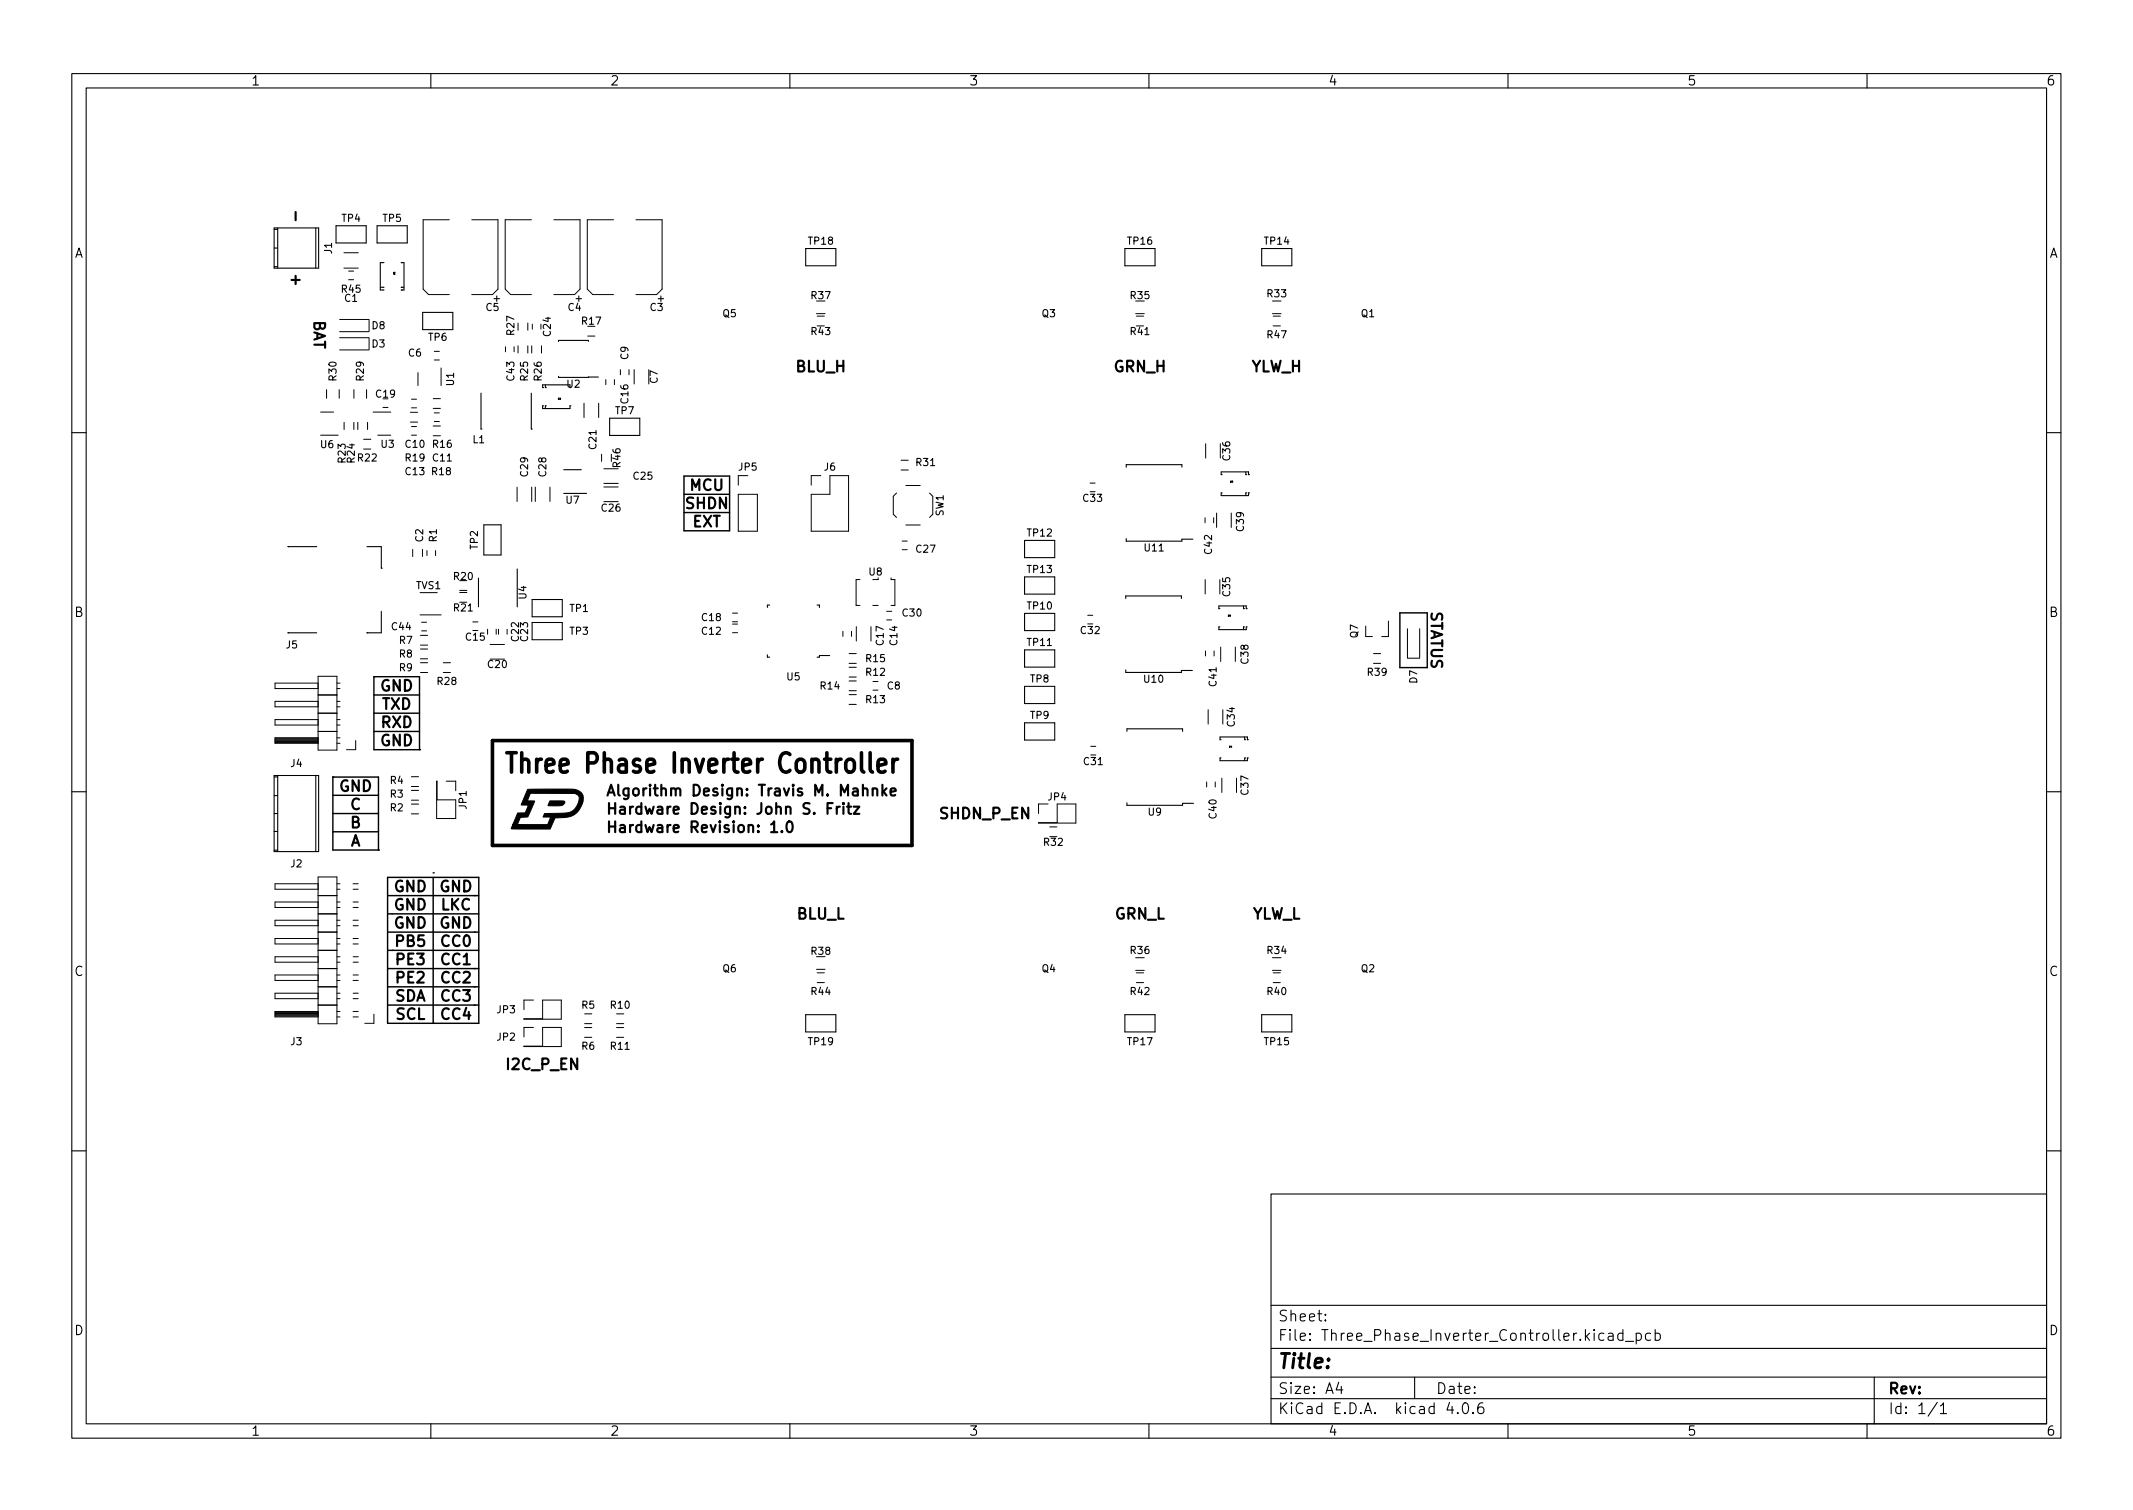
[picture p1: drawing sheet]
<svg xmlns="http://www.w3.org/2000/svg" width="297mm" height="210mm" viewBox="0 0 297 210" stroke-linecap="round" stroke-linejoin="round" font-family="sans-serif">
<defs><g id="words">
<text font-size="3.8" x="73.8" y="107.6">Three Phase Inverter Controller</text>
<text font-size="2.8" x="178" y="190.6">Title:</text>
<g font-size="2.1">
<text x="40.5" y="29.7" transform="rotate(90 40.5 29.7)">-</text>
<text x="40.5" y="38.4" transform="rotate(90 40.5 38.4)">+</text>
<text x="43.7" y="44.5" transform="rotate(90 43.7 44.5)">BAT</text>
<text x="110.8" y="51.8">BLU_H</text>
<text x="155.1" y="51.8">GRN_H</text>
<text x="174.1" y="51.8">YLW_H</text>
<text x="95.5" y="70.8">SHDN</text>
<text x="96" y="68.3">MCU</text>
<text x="96.4" y="73.4">EXT</text>
<text x="199.3" y="85" transform="rotate(90 199.3 85)">STATUS</text>
<text x="52.9" y="96.2">GND</text>
<text x="53" y="101.3">RXD</text>
<text x="53.2" y="98.8">TXD</text>
<text x="52.9" y="103.9">GND</text>
<text x="47.2" y="110.2">GND</text>
<text x="48.8" y="112.8">C</text>
<text x="84.5" y="110.8">Algorithm Design: Travis M. Mahnke</text>
<text x="84.5" y="113.4">Hardware Design: John S. Fritz</text>
<text x="48.8" y="115.3">B</text>
<text x="48.8" y="117.8">A</text>
<text x="84.5" y="115.9">Hardware Revision: 1.0</text>
<text x="130.9" y="114">SHDN_P_EN</text>
<text x="54.8" y="124.2">GND</text>
<text x="61.2" y="124.2">GND</text>
<text x="54.8" y="126.7">GND</text>
<text x="54.8" y="129.3">GND</text>
<text x="55.1" y="131.8">PB5</text>
<text x="61.2" y="129.3">GND</text>
<text x="61.4" y="126.7">LKC</text>
<text x="61.4" y="131.8">CC0</text>
<text x="110.9" y="128">BLU_L</text>
<text x="155.2" y="128">GRN_L</text>
<text x="174.3" y="128">YLW_L</text>
<text x="55.2" y="134.3">PE3</text>
<text x="55.2" y="136.9">PE2</text>
<text x="61.4" y="134.3">CC1</text>
<text x="61.4" y="136.9">CC2</text>
<text x="54.9" y="139.4">SDA</text>
<text x="55.1" y="142">SCL</text>
<text x="61.4" y="139.4">CC3</text>
<text x="61.4" y="142">CC4</text>
<text x="70.6" y="149">I2C_P_EN</text>
<text x="178" y="184">Sheet:</text>
<text x="178" y="186.7">File: Three_Phase_Inverter_Controller.kicad_pcb</text>
<text x="178" y="196.9">KiCad E.D.A. kicad 4.0.6</text>
<text x="178" y="194.1">Size: A4</text>
<text x="200" y="194.1">Date:</text>
<text x="263" y="194.1">Rev:</text>
<text x="263" y="196.9">Id: 1/1</text>
</g>
<g font-size="1.8">
<text x="35" y="11.9">1</text>
<text x="85" y="11.9">2</text>
<text x="135" y="11.9">3</text>
<text x="185" y="11.9">4</text>
<text x="235" y="11.9">5</text>
<text x="285" y="11.9">6</text>
<text x="10.3" y="35.9">A</text>
<text x="285.3" y="35.9">A</text>
<text x="10.3" y="85.9">B</text>
<text x="285.3" y="85.9">B</text>
<text x="10.3" y="135.9">C</text>
<text x="285.3" y="135.9">C</text>
<text x="10.3" y="185.9">D</text>
<text x="285.3" y="185.9">D</text>
<text x="35" y="199.9">1</text>
<text x="85" y="199.9">2</text>
<text x="135" y="199.9">3</text>
<text x="185" y="199.9">4</text>
<text x="235" y="199.9">5</text>
<text x="285" y="199.9">6</text>
</g>
<g font-size="1.4">
<text x="46.2" y="35.3" transform="rotate(-90 46.2 35.3)">J1</text>
<text x="47.6" y="30.9">TP4</text>
<text x="53.3" y="30.9">TP5</text>
<text x="112.6" y="34.1">TP18</text>
<text x="157.1" y="34.1">TP16</text>
<text x="176.1" y="34.1">TP14</text>
<text x="47.6" y="40.8">R45</text>
<text x="69.6" y="42" transform="rotate(-90 69.6 42)">+</text>
<text x="81" y="42" transform="rotate(-90 81 42)">+</text>
<text x="92.5" y="42" transform="rotate(-90 92.5 42)">+</text>
<text x="113" y="41.6">R37</text>
<text x="157.5" y="41.6">R35</text>
<text x="176.5" y="41.4">R33</text>
<text x="48" y="42">C1</text>
<text x="51.8" y="45.8">D8</text>
<text x="59.7" y="47.4">TP6</text>
<text x="67.7" y="43.3">C5</text>
<text x="71.6" y="46.6" transform="rotate(-90 71.6 46.6)">R27</text>
<text x="76.7" y="46.8" transform="rotate(-90 76.7 46.8)">C24</text>
<text x="79.1" y="43.3">C4</text>
<text x="81.1" y="45.2">R17</text>
<text x="90.5" y="43.3">C3</text>
<text x="100.7" y="44.2">Q5</text>
<text x="113" y="46.6">R43</text>
<text x="145.1" y="44.2">Q3</text>
<text x="157.5" y="46.6">R41</text>
<text x="176.5" y="47.1">R47</text>
<text x="189.6" y="44.2">Q1</text>
<text x="46.9" y="53" transform="rotate(-90 46.9 53)">R30</text>
<text x="50.7" y="53" transform="rotate(-90 50.7 53)">R29</text>
<text x="51.8" y="48.4">D3</text>
<text x="56.9" y="49.6">C6</text>
<text x="63.2" y="53.7" transform="rotate(-90 63.2 53.7)">U1</text>
<text x="71.6" y="53" transform="rotate(-90 71.6 53)">C43</text>
<text x="73.5" y="53" transform="rotate(-90 73.5 53)">R25</text>
<text x="75.4" y="53" transform="rotate(-90 75.4 53)">R26</text>
<text x="79" y="54">U2</text>
<text x="87.5" y="50" transform="rotate(-90 87.5 50)">C9</text>
<text x="91.6" y="53.4" transform="rotate(-90 91.6 53.4)">C7</text>
<text x="52.4" y="55.4">C19</text>
<text x="85.7" y="57.7">TP7</text>
<text x="87.5" y="56.1" transform="rotate(-90 87.5 56.1)">C16</text>
<text x="44.7" y="62.4">U6</text>
<text x="48.1" y="64.4" transform="rotate(-90 48.1 64.4)">R23</text>
<text x="49.4" y="64.4" transform="rotate(-90 49.4 64.4)">R24</text>
<text x="49.9" y="64.2">R22</text>
<text x="53.1" y="62.3">U3</text>
<text x="56.5" y="62.3">C10</text>
<text x="56.5" y="64.2">R19</text>
<text x="60.3" y="64.2">C11</text>
<text x="60.3" y="62.3">R16</text>
<text x="65.9" y="61.7">L1</text>
<text x="83.1" y="62.5" transform="rotate(-90 83.1 62.5)">C21</text>
<text x="86.4" y="65" transform="rotate(-90 86.4 65)">R46</text>
<text x="102.9" y="65.5">JP5</text>
<text x="114.8" y="65.5">J6</text>
<text x="127.6" y="64.9">R31</text>
<text x="171.3" y="64.1" transform="rotate(-90 171.3 64.1)">C36</text>
<text x="56.5" y="66.2">C13</text>
<text x="60.2" y="66.2">R18</text>
<text x="73.5" y="66.3" transform="rotate(-90 73.5 66.3)">C29</text>
<text x="76.1" y="66.3" transform="rotate(-90 76.1 66.3)">C28</text>
<text x="78.8" y="70.1">U7</text>
<text x="83.8" y="71.2">C26</text>
<text x="88.3" y="66.8">C25</text>
<text x="131.4" y="71.9" transform="rotate(-90 131.4 71.9)">SW1</text>
<text x="150.9" y="69.9">C33</text>
<text x="58.9" y="75.4" transform="rotate(-90 58.9 75.4)">C2</text>
<text x="60.8" y="75.4" transform="rotate(-90 60.8 75.4)">R1</text>
<text x="66.5" y="76.5" transform="rotate(-90 66.5 76.5)">TP2</text>
<text x="127.6" y="76.9">C27</text>
<text x="143.1" y="74.7">TP12</text>
<text x="159.4" y="76.8">U11</text>
<text x="168.8" y="77.1" transform="rotate(-90 168.8 77.1)">C42</text>
<text x="173.2" y="73.9" transform="rotate(-90 173.2 73.9)">C39</text>
<text x="57.9" y="82">TVS1</text>
<text x="63.2" y="80.8">R20</text>
<text x="73.3" y="83.4" transform="rotate(-90 73.3 83.4)">U4</text>
<text x="121" y="80.1">U8</text>
<text x="143.1" y="79.8">TP13</text>
<text x="171.3" y="83" transform="rotate(-90 171.3 83)">C35</text>
<text x="54.6" y="87.7">C44</text>
<text x="55.6" y="89.6">R7</text>
<text x="63.2" y="85.1">R21</text>
<text x="64.9" y="89.2">C15</text>
<text x="72.3" y="89.2" transform="rotate(-90 72.3 89.2)">C22</text>
<text x="73.5" y="89.2" transform="rotate(-90 73.5 89.2)">C23</text>
<text x="79.4" y="85.2">TP1</text>
<text x="79.4" y="88.4">TP3</text>
<text x="97.8" y="88.4">C12</text>
<text x="97.8" y="86.5">C18</text>
<text x="123.1" y="89.8" transform="rotate(-90 123.1 89.8)">C17</text>
<text x="125" y="89.8" transform="rotate(-90 125 89.8)">C14</text>
<text x="125.7" y="85.8">C30</text>
<text x="143.1" y="84.9">TP10</text>
<text x="143.1" y="89.9">TP11</text>
<text x="150.5" y="88.3">C32</text>
<text x="189.1" y="88.8" transform="rotate(-90 189.1 88.8)">Q7</text>
<text x="39.9" y="90.3">J5</text>
<text x="55.6" y="91.6">R8</text>
<text x="55.6" y="93.5">R9</text>
<text x="61" y="95.4">R28</text>
<text x="68" y="93">C20</text>
<text x="109.6" y="94.7">U5</text>
<text x="114.3" y="96">R14</text>
<text x="120.6" y="94.1">R12</text>
<text x="120.6" y="92.2">R15</text>
<text x="123.6" y="96">C8</text>
<text x="143.5" y="95">TP8</text>
<text x="159.4" y="95.1">U10</text>
<text x="169.4" y="95.5" transform="rotate(-90 169.4 95.5)">C41</text>
<text x="173.9" y="92.4" transform="rotate(-90 173.9 92.4)">C38</text>
<text x="190.5" y="94.1">R39</text>
<text x="197.4" y="95.1" transform="rotate(-90 197.4 95.1)">D7</text>
<text x="120.6" y="97.9">R13</text>
<text x="143.5" y="100.1">TP9</text>
<text x="172" y="101.1" transform="rotate(-90 172 101.1)">C34</text>
<text x="40.5" y="106.8">J4</text>
<text x="151" y="106.5">C31</text>
<text x="54.4" y="113">R2</text>
<text x="54.4" y="111.1">R3</text>
<text x="54.4" y="109.2">R4</text>
<text x="65" y="112.6" transform="rotate(-90 65 112.6)">JP1</text>
<text x="146" y="111.4">JP4</text>
<text x="159.9" y="113.6">U9</text>
<text x="169.4" y="113.9" transform="rotate(-90 169.4 113.9)">C40</text>
<text x="173.9" y="110.6" transform="rotate(-90 173.9 110.6)">C37</text>
<text x="145.4" y="117.8">R32</text>
<text x="40.5" y="120.8">J2</text>
<text x="100.7" y="135.4">Q6</text>
<text x="113" y="132.9">R38</text>
<text x="145.1" y="135.4">Q4</text>
<text x="157.5" y="132.8">R36</text>
<text x="176.5" y="132.8">R34</text>
<text x="189.6" y="135.4">Q2</text>
<text x="69.2" y="141.1">JP3</text>
<text x="81" y="140.4">R5</text>
<text x="85.1" y="140.4">R10</text>
<text x="113" y="138.5">R44</text>
<text x="157.5" y="138.5">R42</text>
<text x="176.5" y="138.5">R40</text>
<text x="40.5" y="145.5">J3</text>
<text x="69.2" y="144.9">JP2</text>
<text x="81" y="146.2">R6</text>
<text x="85.1" y="146.2">R11</text>
<text x="112.6" y="145.5">TP19</text>
<text x="157.1" y="145.5">TP17</text>
<text x="176.1" y="145.5">TP15</text>
</g>
<g font-size=".3">
<text x="55" y="38.2" transform="rotate(-90 55 38.2)">D1</text>
<text x="77.7" y="55.6">D2</text>
<text x="171.3" y="67.2">D6</text>
<text x="171" y="85.8">D5</text>
<text x="171.2" y="104.1">D4</text>
</g>
</g></defs>
<g fill="none" stroke="#000" stroke-width=".15">
<path d="M10 10.2h277v190.1h-277zM12 12.2h273v186.1h-273zM60 10.2v2M110 10.2v2M160 10.2v2M210 10.2v2M260 10.2v2M38.2 31.7h6.2v5.6h-6.2zM38.2 34.5h.5M38.2 37.1h.5M38.2 31.9h.5M38.7 31.7v5.6"/>
<path d="M44 31.7v5.6M46.8 31.4h4.2v2.4h-4.2zM52.5 31.4h4.2v2.4h-4.2zM53 40h.3M53.3 36.6h.1M53.3 40h.1M53.3 36.6h-.3v3.8h.3M55.9 36.6h.1M55.9 40h.1M55.9 36.6h.4v3.8h-.4M55.9 40h.4M112.2 34.6h4.2v2.4h-4.2z"/>
<path d="M156.6 34.6h4.3v2.4h-4.3zM175.7 34.6h4.2v2.4h-4.2zM53.3 40.4h.1M55.9 40.4h.1M58.9 43.5h4.2v2.4h-4.2zM67 59.7h.1M67 54.7v5M74 59.7h.1M74 54.7v5M75.6 56.5h.1M75.6 54h.1M75.6 56.5v.4h3.8v-.4"/>
<path d="M75.9 54h.1M75.9 56.5h.1M75.9 53.6v.4M75.9 56.5v.4M77.8 52.4v.1h5.5M77.8 47.5v-.1h4.1v.1M79.4 56.5h.1M79.4 53.6h-3.8v.4M84.9 58.2h4.2v2.4h-4.2zM10 60.2h2M40.1 76.1h.1M40.1 76.1h4"/>
<path d="M51.1 76.1h2v3M53.1 79.1h.1M67.4 73.1h2.4v4.2h-2.4zM72 79.2v5.3M78.5 68.7h3.2M78.5 65.4h2.5M142.7 75.2h4.2v2.4h-4.2zM156.8 65.1v-.4h7.8v.4M156.8 75v.4h7.8v-.3h1.5M170.1 68.6h.1M170.1 66.1h.1M170.1 68.6v.4h3.8v-.4"/>
<path d="M170.1 66.1v-.4h3.8v.4M173.5 68.6h.1M173.5 66.1h.1M173.5 65.7v.4M173.5 68.6v.4M173.9 66.1h.1M173.9 68.6h.1M285 60.2h2M40.1 88.1h.1M40.1 88.1h4M51.1 88.1h.1M53.1 85.1v3h-2"/>
<path d="M66.6 80.5v4M74.1 83.5h4.2v2.4h-4.2zM74.1 86.7h4.2v2.4h-4.2zM106.9 91.2v.3h.3M107.2 84.3h-.3v.3M113.8 84.3h.3v.3M115.5 91.3h-1.4v.2h-.3M142.7 95.6h4.2v2.4h-4.2zM142.7 80.3h4.2v2.4h-4.2zM142.7 85.4h4.2v2.4h-4.2zM142.7 90.5h4.2v2.4h-4.2zM156.8 83.3v-.3h7.7v.3"/>
<path d="M156.8 93.3v.3h7.7v-.2h1.5M169.7 87.3h.1M169.7 84.8h.1M169.7 87.3v.4h3.9v-.4M169.7 84.8v-.4h3.9v.4M173.2 87.3h.1M173.2 84.8h.1M173.2 84.4v.4M173.2 87.3v.4M173.6 84.8h.1M173.6 87.3h.1M10 110.2h2"/>
<path d="M38.2 108v10.6h6.2v-10.6M38.2 108h6.2M38.2 110.8h.5M38.2 118.4h.5M38.2 108.2h.5M38.2 113.3h.5M38.2 115.8h.5M38.7 108v10.6M44 108v10.6M142.7 100.6h4.2v2.4h-4.2zM156.9 101.8v-.3h7.8v.3M156.9 111.8v.3h7.8v-.2h1.5"/>
<path d="M169.9 105.5h.1M169.9 103h.1M169.9 105.5v.4h3.8v-.4M169.9 103v-.4h3.8v.4M173.3 105.5h.1M173.3 103h.1M173.3 102.6v.4M173.3 105.5v.4M173.7 103h.1M173.7 105.5h.1M285 110.2h2M112.2 141.3h4.2v2.4h-4.2z"/>
<path d="M156.6 141.3h4.3v2.4h-4.3zM175.7 141.3h4.2v2.4h-4.2zM10 160.2h2M177 166.3h108v32h-108zM285 160.2h2M60 198.3v2M110 198.3v2M160 198.3v2M177 194.8h108M177 191.8h108M177 187.8h108M177 181.8h108"/>
<path d="M184.6 183.8v.1h-.1l.1-.1v.1M184.6 183v.1h-.1l.1-.1v.1M186.4 192.5l-.3 1h.9M186.8 193v1M197 191.8v3M201.9 195.3l-.4 1h.9M203 196.7l.1 .1h-.1h-.1l.1-.1v.1M203.9 195.4a.36 .36 0 0 1 .5 .2 .77 .77 0 0 1-.4 1.2 1 1 0 0 1-.1-1.4zM205.1 196.7l.1 .1h-.1v-.1v.1M206.5 195.3a.59 .59 0 0 0-.7 .7v.5l.1 .3h.5l.2-.1v-.5l-.1-.2-.4-.1-.3 .3M210 198.3v2M224 185.7l.1-.1 .5 .1v.9"/>
<path d="M224.6 186l-.5 .1a.29 .29 0 0 0-.2 .2 .29 .29 0 0 0 .2 .3h.5M226 185.7l-.4-.1-.3 .3v.4l.1 .3h.2h.4M226 185.1v1.5M226.4 186.8h1.1M227.9 185.7l.4-.1 .3 .3v.4l-.2 .3h-.1h-.4M227.9 185.6v1.5M229.9 185.7l-.5-.1-.3 .3v.4l.2 .3h.1h.5M230.5 185.7l.4-.1 .3 .3v.4l-.1 .3h-.2h-.4M230.5 185.1v1.5M260 198.3v2M261 191.8v6.5M269.8 195.3l-1.3 1.9"/>
<path d="M270.2 195.8l.4-.5v1.5M270.2 196.8h.9"/>
</g>
<path d="M68.6 103.1h58.4v14.6h-58.4zM70.6 104.8h1.3M71.2 104.8v2.7" fill="none" stroke="#000" stroke-width=".5"/>
<g fill="none" stroke="#000" stroke-width=".3">
<path d="M107.4 115.9h.8M108.9 115.7l.1 .1-.1 .1-.1-.1 .1-.1v.2M109.7 114.5a.36 .36 0 0 1 .3-.1 .36 .36 0 0 1 .3 .3 .77 .77 0 0 1-.4 1.2 .91 .91 0 0 1-.2-1.4zM116.5 112.3v1M117 112.3l-.3 .1-.2 .2M117.5 112.3v1M118 112.3h.5M118.2 111.8v1.3v.2h.3M118.9 112.3h.8l-.8 1h.8M121.5 109.9a.37 .37 0 0 1 .7 .1v.8M121.5 109.8v1M122.9 109.3v1.5"/>
<path d="M123 110.2l.5 .6M123.5 109.8l-.6 .5M124 110.3l.7-.2v-.3h-.5l-.2 .2 .1 .7 .1 .1 .5-.1"/>
</g>
<g fill="none" stroke="#000" stroke-width=".2">
<path d="M95.2 66.3h6.4v7.6h-6.4zM95.2 71.4h6.4M95.2 68.8h6.4M52.1 94.2h.1M52.1 94.2h6.3v10.2M52.1 96.8h6.3M52.1 94.2v10.2h6.3M52.1 99.3h6.3M194.9 85.3h3.9v7.7h-3.9zM46.4 108.2h.1M46.4 108.2v10.2h6.3M46.4 108.2h6.3v10.2"/>
<path d="M46.4 110.7h6.3M46.4 113.3h6.3M46.4 115.8h6.3M52.1 101.8h6.3M52.7 118.4h.1M58.4 104.4h.1M54 124.7h12.7M54 127.2h12.7M54 129.8h12.7M54 132.3h12.7M54 134.9h12.7M54 137.4h12.7"/>
<path d="M54 139.9h12.7M54 122.2h12.7v20.3h-12.7zM60.3 121.5h.1M60.3 122.2v20.3M60.3 142.5h.1"/>
</g>
<g fill="none" stroke="#000" stroke-width=".14">
<path d="M47.9 37.3h2M47.9 35.2h2M48.5 37.7h.7M48.5 38.9h.7M62.6 30.6h-3.7v9.7l.8 .7h2.9M65.7 30.6h3.6v9.7l-.7 .7h-2.9M74 30.6h-3.6v9.7l.7 .7h2.9M77.1 30.6h3.7v9.7l-.8 .7h-2.9M85.4 30.6h-3.6v9.7l.7 .7h2.9M88.6 30.6h3.6v9.7l-.8 .7h-2.8M44.6 57.4h1.8M45.5 54.3v1.2"/>
<path d="M47.2 54.3v1.2M47.3 48.7h4M47.3 47h4M47.3 46.2h4M47.3 44.5h4M47.9 58.8v1M49.3 58.8v1M49.3 54.3v1.2M49.8 58.8v1M51 54.3v1.2M51.2 58.8v1M51.4 44.5v1.7"/>
<path d="M51.4 47v1.7M52 57.4h2.4M53.3 56.7h.7M57.2 58.8h1M57.2 57.4h1M57.3 56.8h.7M57.3 55.6h.7M57.3 59.4h.7M58.2 51.9v1.8M60.3 56.9h1M60.3 55.5h1M60.3 59.3h1"/>
<path d="M60.5 48.9h.7M60.5 50.1h.7M60.5 57.5h.7M60.5 58.7h.7M61.4 51.2v2.5M70.4 48.3v.7M71.6 48.3v.7M72.1 45v1M72.1 48.2v1M73.5 45v1M73.5 48.2v1M74 48.2v1"/>
<path d="M74.1 45.1v.7M75.4 48.2v1M81.3 56.1v2M81.8 46.8h1M83.4 56.1v2M84.4 52.9v.7M85.6 52.9v.7M86.4 51.5v.7M87.6 51.5v.7M88.3 51.5v2M113.7 43.7h1.2M113.8 44h1"/>
<path d="M158.2 43.7h1.1M158.2 44h1.1M177.2 43.7h1.2M177.2 41.9h1.2M177.3 44h1M177.3 45.4h1M44.6 60.6h2.5M50.6 62.5h1M50.6 61.2h1M52.6 60.6h1.8M57.3 60.6h.7M57.5 76.5v1"/>
<path d="M58.8 76.5v1M59.5 76.7v.7M60.3 60.7h1M60.7 76.7v.7M72 67.8v2M74 67.8v2M74.5 67.8v2M76.6 67.8v2M83.8 63.2v1M84.1 67.3h2M84.1 65.3h2M84.1 67.8h2"/>
<path d="M102.8 68.8h2.7v5.2h-2.7zM104.1 66.2h-1.3v1.4M113 68.8h2.6v-2.6h2.6v7.8h-5.2zM114.3 66.2h-1.3v1.4M124.8 68.7l-.4 .4v2.5l.4 .5M125.5 65.4h1M125.5 64.1h1M125.6 76.5h.7M125.6 75.3h.7M126.1 67.6h2M126.1 73.1h2M129.4 68.7l.5 .4v2.5l-.5 .5"/>
<path d="M151.8 67.3h.7M167.8 72.1v.7M167.9 61.8v2M169 72.1v.7M169.4 71.4v2M171.5 71.4v2M44.3 94.2h2.6v10.2h-2.6zM44.3 95.1h-6v.8h6M44.3 97.7h-6v.7h6M44.3 99.3h2.6M44.3 96.8h2.6M46.9 97.7h.4"/>
<path d="M46.9 98.4h.4M46.9 95.1h.4M46.9 95.9h.4M58.5 82.5h2.4M58.5 85.6h2.9M58.6 88.5h1M58.6 89.8h1M58.6 91.7h1M58.6 90.4h1M58.6 93.6h1M58.6 92.3h1M58.7 86.6h.7"/>
<path d="M58.7 87.8h.7M61.7 93.6h1M61.7 92.3h1M64 82.2h1M64 82.5h1M65.8 86.6h.7M67.9 87.6v.7M68.3 89.7h2M69.1 87.6v.7M69.4 87.6v.7M70.6 87.6v.7M102 88.1h.7"/>
<path d="M102 86.9h.7M102 86.6h.7M102 85.4h.7M117.4 87.9v.7M118.2 92.9h1M118.2 94.3h1M118.2 98.1h1M118.2 96.7h1M118.2 96.2h1M118.2 94.8h1M118.2 91h1M118.2 92.4h1"/>
<path d="M118.6 87.9v.7M119.2 87.3v2M119.8 80.7h-.6v3.6h.6M121.3 87.3v2M121.5 84.3h.8M121.6 94.9h.7M121.6 96.1h.7M122.3 80.5v.2h-.8M123.5 86.3h.7M123.5 85.1h.7M124.1 80.5v.2h.5v3.6h-.5M151.5 85.7h.7"/>
<path d="M167.8 80.7v2M167.9 90.6v.7M168.2 98.8v2M169.1 90.6v.7M170 90.1v2M170.3 98.8v2M172 90.1v2M190.2 87.2v1.4h.9M191.3 91h1M191.3 92.4h1M193.3 86.5v2.1h-.9M196 91.6h1.7"/>
<path d="M196 87.5v4.1M197.7 87.5v4.1M38.3 103.4h6M38.3 103.3h6M38.3 103.1h6M38.3 103h6M38.3 102.9h6M38.3 102.8h6M44.3 101.8h2.6M44.3 102.7h-6v.8h6M44.3 100.2h-6v.8h6M46.9 102.7h.4"/>
<path d="M46.9 103.5h.4M46.9 100.2h.4M46.9 101h.4M49.5 103.1v1.3h-1.2M57.3 112h1M57.3 113.3h1M57.3 111.4h1M57.3 110.1h1M57.3 109.5h1M57.3 108.2h1M60.8 108.8l.1 2.6h2.6v2.6h-2.7zM62.1 108.8h1.4v1.3"/>
<path d="M146 111.9h-1.4v1.4M146.2 115.1h1M147.2 111.9h2.6v2.7h-5.2l2.6-.1zM151.9 103.9h.7M168 108.9v.7M169.2 108.9v.7M170.2 108.3v2M172.2 108.3v2M44.3 122.1h2.6v20.4h-2.6zM44.3 123.1h-6v.7h6M44.3 125.6h-6v.8h6M44.3 128.1h-6v.8h6"/>
<path d="M44.3 130.7h-6v.7h6M44.3 133.2h-6v.8h6M44.3 135.8h-6v.7h6M44.3 138.3h-6v.8h6M44.3 124.7h2.6M44.3 127.2h2.6M44.3 129.8h2.6M44.3 132.3h2.6M44.3 134.9h2.6M44.3 137.4h2.6M44.3 139.9h2.6M46.9 123.1h.4"/>
<path d="M46.9 123.8h.4M46.9 125.6h.4M46.9 126.4h.4M46.9 128.1h.4M46.9 128.9h.4M46.9 130.7h.4M46.9 131.4h.4M46.9 133.2h.4M46.9 134h.4M46.9 135.8h.4M46.9 136.5h.4M46.9 138.3h.4"/>
<path d="M46.9 139.1h.4M49.2 123.1h.7M49.2 123.8h.7M49.2 125.6h.7M49.2 126.4h.7M49.2 128.1h.7M49.2 128.9h.7M49.2 130.7h.7M49.2 131.4h.7M49.2 133.2h.7M49.2 134h.7M49.2 135.8h.7"/>
<path d="M49.2 136.5h.7M49.2 138.3h.7M49.2 139.1h.7M74.3 139.3h-1.3v1.3M75.6 139.3h2.6v2.6h-5.2h2.6zM113.7 135h1.2M113.8 136.8h1M113.8 135.5h1M158.2 133.4h1.1M158.2 135.1h1.1M158.2 136.8h1.1M158.2 135.5h1.1"/>
<path d="M177.2 133.4h1.2M177.2 135.1h1.2M177.3 136.8h1M177.3 135.5h1M38.3 140.9h6M38.3 141h6M38.3 141.1h6M38.3 141.2h6M38.3 141.4h6M38.3 141.5h6M44.3 140.8h-6v.8h6M46.9 140.8h.4"/>
<path d="M46.9 141.6h.4M49.2 140.8h.7M49.2 141.6h.7M52.1 141.2v1.3h-1.3M74.3 143.1h-1.3v1.3M75.6 143.1h2.6v2.6h-5.2h2.6zM81.4 141.2h1M81.4 142.5h1M81.4 143.1h1M81.4 144.4h1M85.9 141.2h1M85.9 142.5h1"/>
<path d="M85.9 143.1h1M85.9 144.4h1"/>
</g>
<path d="M76.6 111.5h1.3a.67 .67 0 0 1 .8 .2 .71 .71 0 0 1-.9 .5h-1.5zM73.5 109.9h5.3a2.25 2.25 0 0 1 2.4 .8 2.82 2.82 0 0 1-3.2 3.2h-.7l-.7 1.5h-5.4l.2-.6h4.9l.4-1h-1.1l.2-.5 2.3-.1a2.08 2.08 0 0 0 2.5-2.4l-.5-.3h-6.2l-.4 1h1l-.8 1.8a.46 .46 0 0 1-.7 .5h-.5l-.4 1h-.7l.7-1.6h1l.5-1.1h-1z" fill="#000" stroke="#000" stroke-width=".14"/>
<use href="#words"/>
</svg>
